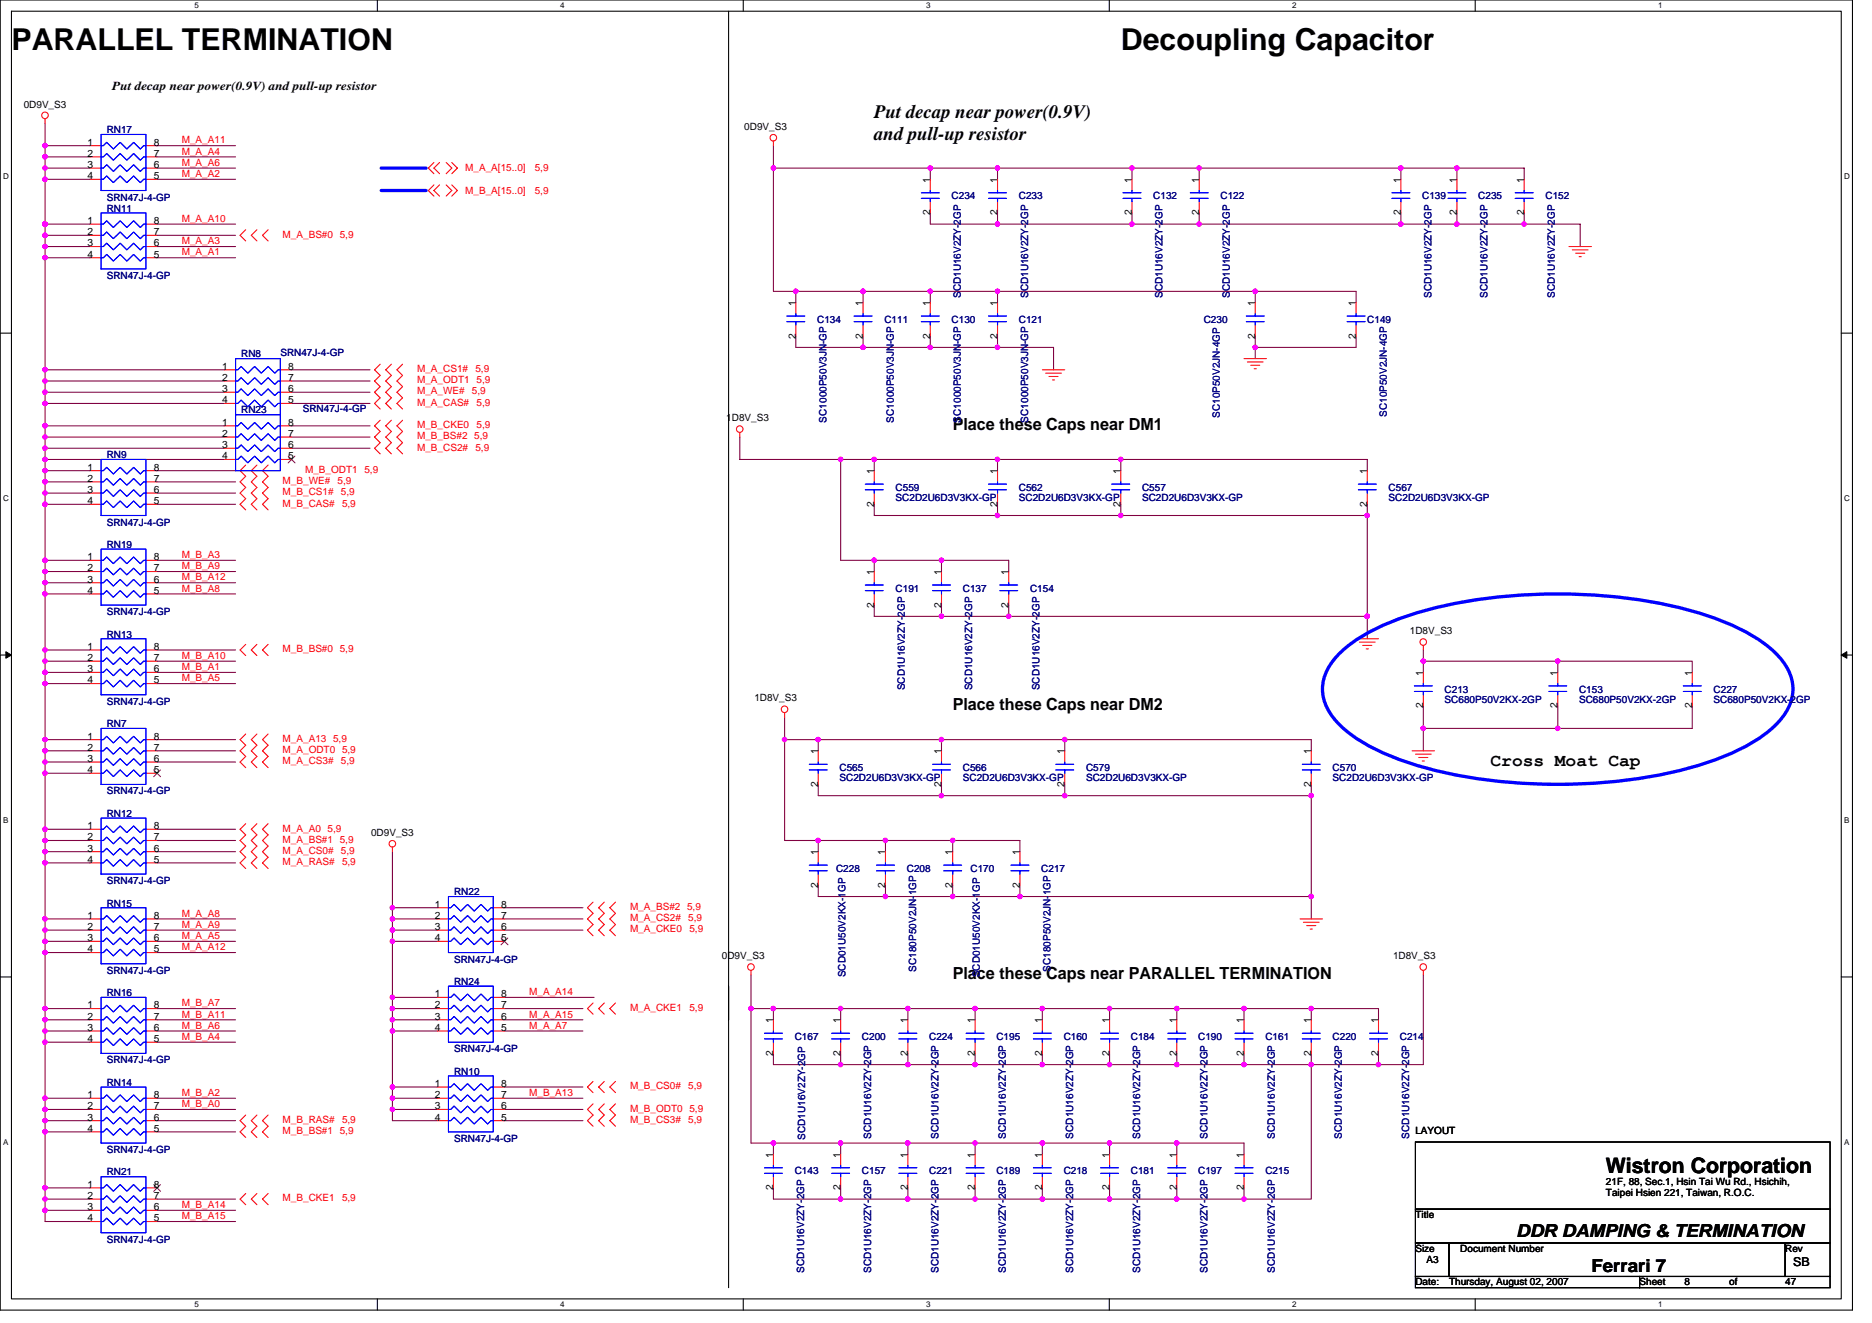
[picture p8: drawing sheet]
<svg xmlns="http://www.w3.org/2000/svg" width="297mm" height="210mm" viewBox="0 0 297 210" stroke-linecap="round" stroke-linejoin="round" font-family="sans-serif">
<defs><g id="words">
<g font-size="4.8">
<text x="1.8" y="8">PARALLEL TERMINATION</text>
<text x="177.8" y="8">Decoupling Capacitor</text>
</g>
<text font-size="3.4" x="254.8" y="186.1">Wistron Corporation</text>
<g font-size="3">
<text x="138.7" y="18.7">Put decap near power(0.9V)</text>
<text x="138.7" y="22.2">and pull-up resistor</text>
</g>
<g font-size="2.8">
<text x="236.5" y="121.5">Cross Moat Cap</text>
<text x="240.6" y="196.2">DDR DAMPING &amp; TERMINATION</text>
<text x="252.5" y="201.8">Ferrari 7</text>
</g>
<g font-size="2.6">
<text x="151.2" y="68.2">Place these Caps near DM1</text>
<text x="151.2" y="112.7">Place these Caps near DM2</text>
<text x="151.2" y="155.4">Place these Caps near PARALLEL TERMINATION</text>
</g>
<g font-size="1.9">
<text x="17.8" y="14.2">Put decap near power(0.9V) and pull-up resistor</text>
<text x="284.5" y="200.9">SB</text>
</g>
<g font-size="1.6">
<text x="3.8" y="17.1">0D9V_S3</text>
<text x="13.9" y="23.1">1</text>
<text x="24.4" y="23.1">8</text>
<text x="118.1" y="20.6">0D9V_S3</text>
<text x="13.9" y="24.9">2</text>
<text x="13.9" y="26.6">3</text>
<text x="13.9" y="28.4">4</text>
<text x="24.4" y="28.4">5</text>
<text x="24.4" y="26.6">6</text>
<text x="24.4" y="24.9">7</text>
<text x="147.6" y="29" transform="rotate(-90 147.6 29)">1</text>
<text x="158.3" y="29" transform="rotate(-90 158.3 29)">1</text>
<text x="179.6" y="29" transform="rotate(-90 179.6 29)">1</text>
<text x="190.3" y="29" transform="rotate(-90 190.3 29)">1</text>
<text x="222.3" y="29" transform="rotate(-90 222.3 29)">1</text>
<text x="231.2" y="29" transform="rotate(-90 231.2 29)">1</text>
<text x="241.8" y="29" transform="rotate(-90 241.8 29)">1</text>
<text x="13.9" y="35.5">1</text>
<text x="24.4" y="35.5">8</text>
<text x="147.6" y="34.2" transform="rotate(-90 147.6 34.2)">2</text>
<text x="158.3" y="34.2" transform="rotate(-90 158.3 34.2)">2</text>
<text x="179.6" y="34.2" transform="rotate(-90 179.6 34.2)">2</text>
<text x="190.3" y="34.2" transform="rotate(-90 190.3 34.2)">2</text>
<text x="222.3" y="34.2" transform="rotate(-90 222.3 34.2)">2</text>
<text x="231.2" y="34.2" transform="rotate(-90 231.2 34.2)">2</text>
<text x="241.8" y="34.2" transform="rotate(-90 241.8 34.2)">2</text>
<text x="13.9" y="37.3">2</text>
<text x="13.9" y="39.1">3</text>
<text x="13.9" y="40.9">4</text>
<text x="24.4" y="40.9">5</text>
<text x="24.4" y="39.1">6</text>
<text x="24.4" y="37.3">7</text>
<text x="126.3" y="53.7" transform="rotate(-90 126.3 53.7)">2</text>
<text x="126.3" y="48.5" transform="rotate(-90 126.3 48.5)">1</text>
<text x="136.9" y="53.7" transform="rotate(-90 136.9 53.7)">2</text>
<text x="136.9" y="48.5" transform="rotate(-90 136.9 48.5)">1</text>
<text x="147.6" y="53.7" transform="rotate(-90 147.6 53.7)">2</text>
<text x="147.6" y="48.5" transform="rotate(-90 147.6 48.5)">1</text>
<text x="158.3" y="53.7" transform="rotate(-90 158.3 53.7)">2</text>
<text x="158.3" y="48.5" transform="rotate(-90 158.3 48.5)">1</text>
<text x="199.2" y="53.7" transform="rotate(-90 199.2 53.7)">2</text>
<text x="199.2" y="48.5" transform="rotate(-90 199.2 48.5)">1</text>
<text x="215.2" y="53.7" transform="rotate(-90 215.2 53.7)">2</text>
<text x="215.2" y="48.5" transform="rotate(-90 215.2 48.5)">1</text>
<text x="35.2" y="58.7">1</text>
<text x="45.7" y="58.7">8</text>
<text x="35.2" y="60.4">2</text>
<text x="35.2" y="62.2">3</text>
<text x="35.2" y="64">4</text>
<text x="45.7" y="64">5</text>
<text x="45.7" y="62.2">6</text>
<text x="45.7" y="60.4">7</text>
<text x="35.2" y="67.5">1</text>
<text x="35.2" y="69.3">2</text>
<text x="35.2" y="71.1">3</text>
<text x="45.7" y="71.1">6</text>
<text x="45.7" y="69.3">7</text>
<text x="45.7" y="67.5">8</text>
<text x="115.2" y="66.8">1D8V_S3</text>
<text x="13.9" y="74.7">1</text>
<text x="13.9" y="76.4">2</text>
<text x="24.4" y="76.4">7</text>
<text x="24.4" y="74.7">8</text>
<text x="35.2" y="72.9">4</text>
<text x="45.7" y="72.9">5</text>
<text x="138.7" y="75.2" transform="rotate(-90 138.7 75.2)">1</text>
<text x="158.3" y="75.2" transform="rotate(-90 158.3 75.2)">1</text>
<text x="177.8" y="75.2" transform="rotate(-90 177.8 75.2)">1</text>
<text x="216.9" y="75.2" transform="rotate(-90 216.9 75.2)">1</text>
<text x="13.9" y="78.2">3</text>
<text x="13.9" y="80">4</text>
<text x="24.4" y="80">5</text>
<text x="24.4" y="78.2">6</text>
<text x="138.7" y="80.4" transform="rotate(-90 138.7 80.4)">2</text>
<text x="158.3" y="80.4" transform="rotate(-90 158.3 80.4)">2</text>
<text x="177.8" y="80.4" transform="rotate(-90 177.8 80.4)">2</text>
<text x="216.9" y="80.4" transform="rotate(-90 216.9 80.4)">2</text>
<text x="13.9" y="88.9">1</text>
<text x="24.4" y="88.9">8</text>
<text x="13.9" y="90.7">2</text>
<text x="13.9" y="92.4">3</text>
<text x="13.9" y="94.2">4</text>
<text x="24.4" y="94.2">5</text>
<text x="24.4" y="92.4">6</text>
<text x="24.4" y="90.7">7</text>
<text x="138.7" y="91.2" transform="rotate(-90 138.7 91.2)">1</text>
<text x="149.4" y="91.2" transform="rotate(-90 149.4 91.2)">1</text>
<text x="160" y="91.2" transform="rotate(-90 160 91.2)">1</text>
<text x="138.7" y="96.4" transform="rotate(-90 138.7 96.4)">2</text>
<text x="149.4" y="96.4" transform="rotate(-90 149.4 96.4)">2</text>
<text x="160" y="96.4" transform="rotate(-90 160 96.4)">2</text>
<text x="223.7" y="100.6">1D8V_S3</text>
<text x="13.9" y="103.1">1</text>
<text x="13.9" y="104.9">2</text>
<text x="13.9" y="106.7">3</text>
<text x="24.4" y="106.7">6</text>
<text x="24.4" y="104.9">7</text>
<text x="24.4" y="103.1">8</text>
<text x="225.8" y="107.2" transform="rotate(-90 225.8 107.2)">1</text>
<text x="247.2" y="107.2" transform="rotate(-90 247.2 107.2)">1</text>
<text x="268.5" y="107.2" transform="rotate(-90 268.5 107.2)">1</text>
<text x="13.9" y="108.4">4</text>
<text x="24.4" y="108.4">5</text>
<text x="119.7" y="111.3">1D8V_S3</text>
<text x="225.8" y="112.4" transform="rotate(-90 225.8 112.4)">2</text>
<text x="247.2" y="112.4" transform="rotate(-90 247.2 112.4)">2</text>
<text x="268.5" y="112.4" transform="rotate(-90 268.5 112.4)">2</text>
<text x="13.9" y="117.3">1</text>
<text x="13.9" y="119.1">2</text>
<text x="24.4" y="119.1">7</text>
<text x="24.4" y="117.3">8</text>
<text x="129.8" y="119.7" transform="rotate(-90 129.8 119.7)">1</text>
<text x="149.4" y="119.7" transform="rotate(-90 149.4 119.7)">1</text>
<text x="168.9" y="119.7" transform="rotate(-90 168.9 119.7)">1</text>
<text x="208" y="119.7" transform="rotate(-90 208 119.7)">1</text>
<text x="13.9" y="120.9">3</text>
<text x="13.9" y="122.7">4</text>
<text x="24.4" y="122.7">5</text>
<text x="24.4" y="120.9">6</text>
<text x="129.8" y="124.8" transform="rotate(-90 129.8 124.8)">2</text>
<text x="149.4" y="124.8" transform="rotate(-90 149.4 124.8)">2</text>
<text x="168.9" y="124.8" transform="rotate(-90 168.9 124.8)">2</text>
<text x="208" y="124.8" transform="rotate(-90 208 124.8)">2</text>
<text x="13.9" y="131.6">1</text>
<text x="24.4" y="131.6">8</text>
<text x="13.9" y="133.3">2</text>
<text x="13.9" y="135.1">3</text>
<text x="13.9" y="136.9">4</text>
<text x="24.4" y="136.9">5</text>
<text x="24.4" y="135.1">6</text>
<text x="24.4" y="133.3">7</text>
<text x="58.9" y="132.6">0D9V_S3</text>
<text x="129.8" y="135.7" transform="rotate(-90 129.8 135.7)">1</text>
<text x="140.5" y="135.7" transform="rotate(-90 140.5 135.7)">1</text>
<text x="151.1" y="135.7" transform="rotate(-90 151.1 135.7)">1</text>
<text x="161.8" y="135.7" transform="rotate(-90 161.8 135.7)">1</text>
<text x="69" y="144">1</text>
<text x="79.5" y="144">8</text>
<text x="129.8" y="140.8" transform="rotate(-90 129.8 140.8)">2</text>
<text x="140.5" y="140.8" transform="rotate(-90 140.5 140.8)">2</text>
<text x="151.1" y="140.8" transform="rotate(-90 151.1 140.8)">2</text>
<text x="161.8" y="140.8" transform="rotate(-90 161.8 140.8)">2</text>
<text x="13.9" y="145.8">1</text>
<text x="13.9" y="147.6">2</text>
<text x="13.9" y="149.3">3</text>
<text x="24.4" y="149.3">6</text>
<text x="24.4" y="147.6">7</text>
<text x="24.4" y="145.8">8</text>
<text x="69" y="145.8">2</text>
<text x="69" y="147.6">3</text>
<text x="69" y="149.3">4</text>
<text x="79.5" y="149.3">5</text>
<text x="79.5" y="147.6">6</text>
<text x="79.5" y="145.8">7</text>
<text x="13.9" y="151.1">4</text>
<text x="24.4" y="151.1">5</text>
<text x="114.6" y="152.2">0D9V_S3</text>
<text x="221" y="152.2">1D8V_S3</text>
<text x="13.9" y="160">1</text>
<text x="13.9" y="161.8">2</text>
<text x="24.4" y="161.8">7</text>
<text x="24.4" y="160">8</text>
<text x="69" y="158.2">1</text>
<text x="69" y="160">2</text>
<text x="69" y="161.8">3</text>
<text x="79.5" y="161.8">6</text>
<text x="79.5" y="160">7</text>
<text x="79.5" y="158.2">8</text>
<text x="13.9" y="163.6">3</text>
<text x="13.9" y="165.3">4</text>
<text x="24.4" y="165.3">5</text>
<text x="24.4" y="163.6">6</text>
<text x="69" y="163.6">4</text>
<text x="79.5" y="163.6">5</text>
<text x="122.7" y="167.5" transform="rotate(-90 122.7 167.5)">2</text>
<text x="122.7" y="162.3" transform="rotate(-90 122.7 162.3)">1</text>
<text x="133.4" y="167.5" transform="rotate(-90 133.4 167.5)">2</text>
<text x="133.4" y="162.3" transform="rotate(-90 133.4 162.3)">1</text>
<text x="144" y="167.5" transform="rotate(-90 144 167.5)">2</text>
<text x="144" y="162.3" transform="rotate(-90 144 162.3)">1</text>
<text x="154.7" y="167.5" transform="rotate(-90 154.7 167.5)">2</text>
<text x="154.7" y="162.3" transform="rotate(-90 154.7 162.3)">1</text>
<text x="165.4" y="167.5" transform="rotate(-90 165.4 167.5)">2</text>
<text x="165.4" y="162.3" transform="rotate(-90 165.4 162.3)">1</text>
<text x="176" y="167.5" transform="rotate(-90 176 167.5)">2</text>
<text x="176" y="162.3" transform="rotate(-90 176 162.3)">1</text>
<text x="186.7" y="167.5" transform="rotate(-90 186.7 167.5)">2</text>
<text x="186.7" y="162.3" transform="rotate(-90 186.7 162.3)">1</text>
<text x="197.4" y="167.5" transform="rotate(-90 197.4 167.5)">2</text>
<text x="197.4" y="162.3" transform="rotate(-90 197.4 162.3)">1</text>
<text x="208" y="167.5" transform="rotate(-90 208 167.5)">2</text>
<text x="208" y="162.3" transform="rotate(-90 208 162.3)">1</text>
<text x="218.7" y="167.5" transform="rotate(-90 218.7 167.5)">2</text>
<text x="218.7" y="162.3" transform="rotate(-90 218.7 162.3)">1</text>
<text x="69" y="172.4">1</text>
<text x="79.5" y="172.4">8</text>
<text x="13.9" y="174.2">1</text>
<text x="13.9" y="176">2</text>
<text x="13.9" y="177.8">3</text>
<text x="13.9" y="179.6">4</text>
<text x="24.4" y="179.6">5</text>
<text x="24.4" y="177.8">6</text>
<text x="24.4" y="176">7</text>
<text x="24.4" y="174.2">8</text>
<text x="69" y="174.2">2</text>
<text x="69" y="176">3</text>
<text x="69" y="177.8">4</text>
<text x="79.5" y="177.8">5</text>
<text x="79.5" y="176">6</text>
<text x="79.5" y="174.2">7</text>
<text x="224.6" y="179.9">LAYOUT</text>
<text x="122.7" y="183.7" transform="rotate(-90 122.7 183.7)">1</text>
<text x="133.4" y="183.7" transform="rotate(-90 133.4 183.7)">1</text>
<text x="144" y="183.7" transform="rotate(-90 144 183.7)">1</text>
<text x="154.7" y="183.7" transform="rotate(-90 154.7 183.7)">1</text>
<text x="165.4" y="183.7" transform="rotate(-90 165.4 183.7)">1</text>
<text x="176" y="183.7" transform="rotate(-90 176 183.7)">1</text>
<text x="186.7" y="183.7" transform="rotate(-90 186.7 183.7)">1</text>
<text x="197.4" y="183.7" transform="rotate(-90 197.4 183.7)">1</text>
<text x="13.9" y="188.4">1</text>
<text x="13.9" y="190.2">2</text>
<text x="24.4" y="190.2">7</text>
<text x="24.4" y="188.4">8</text>
<text x="122.7" y="188.8" transform="rotate(-90 122.7 188.8)">2</text>
<text x="133.4" y="188.8" transform="rotate(-90 133.4 188.8)">2</text>
<text x="144" y="188.8" transform="rotate(-90 144 188.8)">2</text>
<text x="154.7" y="188.8" transform="rotate(-90 154.7 188.8)">2</text>
<text x="165.4" y="188.8" transform="rotate(-90 165.4 188.8)">2</text>
<text x="176" y="188.8" transform="rotate(-90 176 188.8)">2</text>
<text x="186.7" y="188.8" transform="rotate(-90 186.7 188.8)">2</text>
<text x="197.4" y="188.8" transform="rotate(-90 197.4 188.8)">2</text>
<text x="254.8" y="187.9">21F, 88, Sec.1, Hsin Tai Wu Rd., Hsichih,</text>
<text x="254.8" y="189.7">Taipei Hsien 221, Taiwan, R.O.C.</text>
<text x="13.9" y="192">3</text>
<text x="13.9" y="193.8">4</text>
<text x="24.4" y="193.8">5</text>
<text x="24.4" y="192">6</text>
<text x="224.6" y="193.3">Title</text>
<text x="224.6" y="198.6">Size</text>
<text x="224.6" y="203.9">Date:</text>
<text x="226.4" y="200.4">A3</text>
<text x="229.9" y="203.9">Thursday, August 02, 2007</text>
<text x="231.7" y="198.6">Document Number</text>
<text x="260.2" y="203.9">Sheet</text>
<text x="267.3" y="203.9">8</text>
<text x="274.4" y="203.9">of</text>
<text x="283.3" y="198.6">Rev</text>
<text x="283.3" y="203.9">47</text>
</g>
<g font-size="1.6" fill="#000080">
<text x="16.9" y="21.1">RN17</text>
<text x="16.9" y="31.8">SRN47J-4-GP</text>
<text x="16.9" y="33.6">RN11</text>
<text x="151" y="31.6">C234</text>
<text x="161.7" y="31.6">C233</text>
<text x="183" y="31.6">C132</text>
<text x="193.7" y="31.6">C122</text>
<text x="225.7" y="31.6">C139</text>
<text x="234.6" y="31.6">C235</text>
<text x="245.2" y="31.6">C152</text>
<text x="16.9" y="44.3">SRN47J-4-GP</text>
<text x="152.5" y="47.3" transform="rotate(-90 152.5 47.3)">SCD1U16V2ZY-2GP</text>
<text x="163.1" y="47.3" transform="rotate(-90 163.1 47.3)">SCD1U16V2ZY-2GP</text>
<text x="184.5" y="47.3" transform="rotate(-90 184.5 47.3)">SCD1U16V2ZY-2GP</text>
<text x="195.2" y="47.3" transform="rotate(-90 195.2 47.3)">SCD1U16V2ZY-2GP</text>
<text x="227.2" y="47.3" transform="rotate(-90 227.2 47.3)">SCD1U16V2ZY-2GP</text>
<text x="236" y="47.3" transform="rotate(-90 236 47.3)">SCD1U16V2ZY-2GP</text>
<text x="246.7" y="47.3" transform="rotate(-90 246.7 47.3)">SCD1U16V2ZY-2GP</text>
<text x="129.7" y="51.2">C134</text>
<text x="140.3" y="51.2">C111</text>
<text x="151" y="51.2">C130</text>
<text x="161.7" y="51.2">C121</text>
<text x="191" y="51.2">C230</text>
<text x="217" y="51.2">C149</text>
<text x="38.3" y="56.7">RN8</text>
<text x="44.5" y="56.5">SRN47J-4-GP</text>
<text x="38.3" y="65.6">RN23</text>
<text x="48" y="65.4">SRN47J-4-GP</text>
<text x="131.1" y="67" transform="rotate(-90 131.1 67)">SC1000P50V3JN-GP</text>
<text x="141.8" y="67" transform="rotate(-90 141.8 67)">SC1000P50V3JN-GP</text>
<text x="152.5" y="67" transform="rotate(-90 152.5 67)">SC1000P50V3JN-GP</text>
<text x="163.1" y="67" transform="rotate(-90 163.1 67)">SC1000P50V3JN-GP</text>
<text x="193.5" y="66.3" transform="rotate(-90 193.5 66.3)">SC10P50V2JN-4GP</text>
<text x="220" y="66.1" transform="rotate(-90 220 66.1)">SC10P50V2JN-4GP</text>
<text x="16.9" y="72.7">RN9</text>
<text x="142.1" y="77.9">C559</text>
<text x="161.7" y="77.9">C562</text>
<text x="181.2" y="77.9">C557</text>
<text x="220.3" y="77.9">C567</text>
<text x="16.9" y="83.4">SRN47J-4-GP</text>
<text x="142.1" y="79.5">SC2D2U6D3V3KX-GP</text>
<text x="161.7" y="79.5">SC2D2U6D3V3KX-GP</text>
<text x="181.2" y="79.5">SC2D2U6D3V3KX-GP</text>
<text x="220.3" y="79.5">SC2D2U6D3V3KX-GP</text>
<text x="16.9" y="86.9">RN19</text>
<text x="142.1" y="93.9">C191</text>
<text x="152.8" y="93.9">C137</text>
<text x="163.4" y="93.9">C154</text>
<text x="16.9" y="97.6">SRN47J-4-GP</text>
<text x="16.9" y="101.2">RN13</text>
<text x="16.9" y="111.8">SRN47J-4-GP</text>
<text x="143.6" y="109.5" transform="rotate(-90 143.6 109.5)">SCD1U16V2ZY-2GP</text>
<text x="154.3" y="109.5" transform="rotate(-90 154.3 109.5)">SCD1U16V2ZY-2GP</text>
<text x="164.9" y="109.5" transform="rotate(-90 164.9 109.5)">SCD1U16V2ZY-2GP</text>
<text x="229.2" y="109.9">C213</text>
<text x="229.2" y="111.5">SC680P50V2KX-2GP</text>
<text x="250.6" y="109.9">C153</text>
<text x="250.6" y="111.5">SC680P50V2KX-2GP</text>
<text x="271.9" y="109.9">C227</text>
<text x="271.9" y="111.5">SC680P50V2KX-2GP</text>
<text x="16.9" y="115.4">RN7</text>
<text x="133.2" y="122.3">C565</text>
<text x="133.2" y="123.9">SC2D2U6D3V3KX-GP</text>
<text x="152.8" y="122.3">C566</text>
<text x="152.8" y="123.9">SC2D2U6D3V3KX-GP</text>
<text x="172.3" y="122.3">C579</text>
<text x="172.3" y="123.9">SC2D2U6D3V3KX-GP</text>
<text x="211.5" y="122.3">C570</text>
<text x="211.5" y="123.9">SC2D2U6D3V3KX-GP</text>
<text x="16.9" y="126">SRN47J-4-GP</text>
<text x="16.9" y="129.6">RN12</text>
<text x="16.9" y="140.3">SRN47J-4-GP</text>
<text x="16.9" y="143.8">RN15</text>
<text x="72" y="142">RN22</text>
<text x="132.7" y="138.3">C228</text>
<text x="143.9" y="138.3">C208</text>
<text x="154" y="138.3">C170</text>
<text x="165.2" y="138.3">C217</text>
<text x="16.9" y="154.5">SRN47J-4-GP</text>
<text x="72" y="152.7">SRN47J-4-GP</text>
<text x="134.2" y="155" transform="rotate(-90 134.2 155)">SCD01U50V2KX-1GP</text>
<text x="145.4" y="154.2" transform="rotate(-90 145.4 154.2)">SC180P50V2JN-1GP</text>
<text x="155.5" y="155" transform="rotate(-90 155.5 155)">SCD01U50V2KX-1GP</text>
<text x="166.7" y="154.2" transform="rotate(-90 166.7 154.2)">SC180P50V2JN-1GP</text>
<text x="16.9" y="158.1">RN16</text>
<text x="72" y="156.3">RN24</text>
<text x="72" y="166.9">SRN47J-4-GP</text>
<text x="126.1" y="165">C167</text>
<text x="136.8" y="165">C200</text>
<text x="147.4" y="165">C224</text>
<text x="158.1" y="165">C195</text>
<text x="168.8" y="165">C160</text>
<text x="179.4" y="165">C184</text>
<text x="190.1" y="165">C190</text>
<text x="200.8" y="165">C161</text>
<text x="211.5" y="165">C220</text>
<text x="222.1" y="165">C214</text>
<text x="16.9" y="172.3">RN14</text>
<text x="16.9" y="168.7">SRN47J-4-GP</text>
<text x="72" y="170.5">RN10</text>
<text x="16.9" y="182.9">SRN47J-4-GP</text>
<text x="72" y="181.2">SRN47J-4-GP</text>
<text x="127.8" y="180.8" transform="rotate(-90 127.8 180.8)">SCD1U16V2ZY-2GP</text>
<text x="138.3" y="180.6" transform="rotate(-90 138.3 180.6)">SCD1U16V2ZY-2GP</text>
<text x="148.9" y="180.6" transform="rotate(-90 148.9 180.6)">SCD1U16V2ZY-2GP</text>
<text x="159.6" y="180.6" transform="rotate(-90 159.6 180.6)">SCD1U16V2ZY-2GP</text>
<text x="170.3" y="180.6" transform="rotate(-90 170.3 180.6)">SCD1U16V2ZY-2GP</text>
<text x="180.9" y="180.6" transform="rotate(-90 180.9 180.6)">SCD1U16V2ZY-2GP</text>
<text x="191.6" y="180.6" transform="rotate(-90 191.6 180.6)">SCD1U16V2ZY-2GP</text>
<text x="202.3" y="180.6" transform="rotate(-90 202.3 180.6)">SCD1U16V2ZY-2GP</text>
<text x="212.9" y="180.6" transform="rotate(-90 212.9 180.6)">SCD1U16V2ZY-2GP</text>
<text x="223.6" y="180.6" transform="rotate(-90 223.6 180.6)">SCD1U16V2ZY-2GP</text>
<text x="16.9" y="186.5">RN21</text>
<text x="126.1" y="186.3">C143</text>
<text x="136.8" y="186.3">C157</text>
<text x="147.4" y="186.3">C221</text>
<text x="158.1" y="186.3">C189</text>
<text x="168.8" y="186.3">C218</text>
<text x="179.4" y="186.3">C181</text>
<text x="190.1" y="186.3">C197</text>
<text x="200.8" y="186.3">C215</text>
<text x="16.9" y="197.2">SRN47J-4-GP</text>
<text x="127.6" y="202" transform="rotate(-90 127.6 202)">SCD1U16V2ZY-2GP</text>
<text x="138.3" y="202" transform="rotate(-90 138.3 202)">SCD1U16V2ZY-2GP</text>
<text x="148.9" y="202" transform="rotate(-90 148.9 202)">SCD1U16V2ZY-2GP</text>
<text x="159.6" y="202" transform="rotate(-90 159.6 202)">SCD1U16V2ZY-2GP</text>
<text x="170.3" y="202" transform="rotate(-90 170.3 202)">SCD1U16V2ZY-2GP</text>
<text x="180.9" y="202" transform="rotate(-90 180.9 202)">SCD1U16V2ZY-2GP</text>
<text x="191.6" y="202" transform="rotate(-90 191.6 202)">SCD1U16V2ZY-2GP</text>
<text x="202.3" y="202" transform="rotate(-90 202.3 202)">SCD1U16V2ZY-2GP</text>
</g>
<g font-size="1.6" fill="#f00">
<text x="28.8" y="22.8">M_A_A11</text>
<text x="28.8" y="24.5">M_A_A4</text>
<text x="28.8" y="26.3">M_A_A6</text>
<text x="28.8" y="28.1">M_A_A2</text>
<text x="73.8" y="27.2">M_A_A[15..0]</text>
<text x="84.9" y="27.2">5,9</text>
<text x="28.8" y="35.2">M_A_A10</text>
<text x="73.8" y="30.8">M_B_A[15..0]</text>
<text x="84.9" y="30.8">5,9</text>
<text x="28.8" y="40.5">M_A_A1</text>
<text x="28.8" y="38.8">M_A_A3</text>
<text x="44.8" y="37.7">M_A_BS#0 5,9</text>
<text x="66.2" y="59">M_A_CS1#</text>
<text x="75.4" y="59">5,9</text>
<text x="66.2" y="60.8">M_A_ODT1 5,9</text>
<text x="66.2" y="62.6">M_A_WE#</text>
<text x="66.2" y="64.4">M_A_CAS#</text>
<text x="74.9" y="62.6">5,9</text>
<text x="75.6" y="64.4">5,9</text>
<text x="66.2" y="69.7">M_B_BS#2 5,9</text>
<text x="66.2" y="67.9">M_B_CKE0</text>
<text x="66.2" y="71.5">M_B_CS2#</text>
<text x="75.4" y="71.5">5,9</text>
<text x="75.6" y="67.9">5,9</text>
<text x="44.8" y="76.8">M_B_WE#</text>
<text x="48.4" y="75">M_B_ODT1 5,9</text>
<text x="53.5" y="76.8">5,9</text>
<text x="44.8" y="78.6">M_B_CS1#</text>
<text x="44.8" y="80.4">M_B_CAS#</text>
<text x="54.1" y="78.6">5,9</text>
<text x="54.3" y="80.4">5,9</text>
<text x="28.8" y="88.5">M_B_A3</text>
<text x="28.8" y="90.3">M_B_A9</text>
<text x="28.8" y="92.1">M_B_A12</text>
<text x="28.8" y="93.9">M_B_A8</text>
<text x="28.8" y="104.5">M_B_A10</text>
<text x="28.8" y="106.3">M_B_A1</text>
<text x="44.8" y="103.5">M_B_BS#0 5,9</text>
<text x="28.8" y="108.1">M_B_A5</text>
<text x="44.8" y="119.5">M_A_ODT0 5,9</text>
<text x="44.8" y="117.7">M_A_A13 5,9</text>
<text x="44.8" y="121.3">M_A_CS3#</text>
<text x="54.1" y="121.3">5,9</text>
<text x="44.8" y="131.9">M_A_A0 5,9</text>
<text x="44.8" y="135.5">M_A_CS0#</text>
<text x="44.8" y="133.7">M_A_BS#1 5,9</text>
<text x="44.8" y="137.3">M_A_RAS#</text>
<text x="54.1" y="135.5">5,9</text>
<text x="54.3" y="137.3">5,9</text>
<text x="28.8" y="149">M_A_A5</text>
<text x="28.8" y="147.2">M_A_A9</text>
<text x="28.8" y="145.4">M_A_A8</text>
<text x="100" y="144.4">M_A_BS#2 5,9</text>
<text x="100" y="147.9">M_A_CKE0</text>
<text x="100" y="146.2">M_A_CS2#</text>
<text x="109.2" y="146.2">5,9</text>
<text x="109.4" y="147.9">5,9</text>
<text x="28.8" y="150.8">M_A_A12</text>
<text x="28.8" y="159.7">M_B_A7</text>
<text x="28.8" y="161.4">M_B_A11</text>
<text x="84" y="161.4">M_A_A15</text>
<text x="84" y="157.9">M_A_A14</text>
<text x="100" y="160.4">M_A_CKE1</text>
<text x="109.4" y="160.4">5,9</text>
<text x="28.8" y="163.2">M_B_A6</text>
<text x="28.8" y="165">M_B_A4</text>
<text x="84" y="163.2">M_A_A7</text>
<text x="28.8" y="173.9">M_B_A2</text>
<text x="84" y="173.9">M_B_A13</text>
<text x="100" y="172.8">M_B_CS0#</text>
<text x="109.2" y="172.8">5,9</text>
<text x="28.8" y="175.7">M_B_A0</text>
<text x="44.8" y="178.2">M_B_RAS#</text>
<text x="44.8" y="179.9">M_B_BS#1 5,9</text>
<text x="54.3" y="178.2">5,9</text>
<text x="100" y="176.4">M_B_ODT0 5,9</text>
<text x="100" y="178.2">M_B_CS3#</text>
<text x="109.2" y="178.2">5,9</text>
<text x="28.8" y="191.7">M_B_A14</text>
<text x="44.8" y="190.6">M_B_CKE1</text>
<text x="54.3" y="190.6">5,9</text>
<text x="28.8" y="193.4">M_B_A15</text>
</g>
<g font-size="1.3">
<text x="30.8" y="1.3">5</text>
<text x="88.9" y="1.3">4</text>
<text x="147" y="1.3">3</text>
<text x="205" y="1.3">2</text>
<text x="263.1" y="1.3">1</text>
<text x=".5" y="28.4">D</text>
<text x="292.6" y="28.4">D</text>
<text x=".5" y="79.5">C</text>
<text x="292.6" y="79.5">C</text>
<text x=".5" y="130.6">B</text>
<text x="292.6" y="130.6">B</text>
<text x=".5" y="181.7">A</text>
<text x="292.6" y="181.7">A</text>
<text x="30.8" y="207.4">5</text>
<text x="88.9" y="207.4">4</text>
<text x="147" y="207.4">3</text>
<text x="205" y="207.4">2</text>
<text x="263.1" y="207.4">1</text>
</g>
</g></defs>
<path d="M0 0h293.9v207.9h-293.9zM1.8 1.8h290.4v204.3h-290.4z" fill="none" stroke="#000" stroke-width=".17"/>
<g fill="#fff">
<path d="M30.8 .2h.7v1.4h-.7z"/>
<path d="M30.8 206.3h.7v1.4h-.7z"/>
</g>
<path d="M59.9 0v1.8M59.9 206.1v1.8" fill="none" stroke="#000" stroke-width=".17"/>
<g fill="#fff">
<path d="M88.9 .2h.7v1.4h-.7z"/>
<path d="M88.9 206.3h.7v1.4h-.7z"/>
</g>
<path d="M117.9 0v1.8M117.9 206.1v1.8" fill="none" stroke="#000" stroke-width=".17"/>
<g fill="#fff">
<path d="M147 .2h.7v1.4h-.7z"/>
<path d="M147 206.3h.7v1.4h-.7z"/>
</g>
<path d="M176 0v1.8M176 206.1v1.8" fill="none" stroke="#000" stroke-width=".17"/>
<g fill="#fff">
<path d="M205 .2h.7v1.4h-.7z"/>
<path d="M205 206.3h.7v1.4h-.7z"/>
</g>
<path d="M234.1 0v1.8M234.1 206.1v1.8" fill="none" stroke="#000" stroke-width=".17"/>
<g fill="#fff">
<path d="M263.1 .2h.7v1.4h-.7z"/>
<path d="M263.1 206.3h.7v1.4h-.7z"/>
<path d="M.5 27.3h.9v1.4h-.9z"/>
<path d="M292.6 27.3h.9v1.4h-.9z"/>
<path d="M.5 78.4h.9v1.4h-.9z"/>
<path d="M292.6 78.4h.9v1.4h-.9z"/>
</g>
<path d="M0 52.9h1.8M292.2 52.9h1.7" fill="none" stroke="#000" stroke-width=".17"/>
<g fill="#fff">
<path d="M.5 129.5h.8v1.4h-.8z"/>
<path d="M292.6 129.5h.9v1.4h-.9z"/>
</g>
<path d="M0 103.9h1.8M292.2 103.9h1.7" fill="none" stroke="#000" stroke-width=".17"/>
<path d="M.9 103.4l.9 .5-.9 .5zM292.2 103.9l.8-.5v1z" fill="#000" stroke="#000" stroke-width=".16"/>
<g fill="#fff">
<path d="M.5 180.5h.8v1.4h-.8z"/>
<path d="M292.6 180.5h.9v1.4h-.9z"/>
</g>
<path d="M115.6 1.8v202.5M0 155h1.8M292.2 155h1.7M224.6 181.2h65.8v10.7h-65.8zM224.6 191.9h65.8v5.3h-65.8zM224.6 197.2h5.3v5.3h-5.3zM229.9 197.2h53.4v5.3h-53.4zM283.3 197.2h7.1v5.3h-7.1zM224.6 202.5h35.6v1.8h-35.6zM260.2 202.5h30.2v1.8h-30.2z" fill="none" stroke="#000" stroke-width=".17"/>
<g fill="none" stroke="#800040" stroke-width=".17">
<path d="M7.2 19.6v53.3M7.2 28.4h7.1M7.2 24.9h7.1M7.2 26.7h7.1M7.2 35.6h7.1M7.2 37.3h7.1M7.2 39.1h7.1M7.2 23.1h7.1M24.9 28.4h12.5M24.9 24.9h12.5M24.9 26.7h12.5M24.9 35.6h12.5"/>
<path d="M24.9 37.3h12.5M24.9 39.1h12.5M24.9 23.1h12.5M122.7 23.1v23.1h92.5v1.8M122.7 26.7h119.1v1.7M147.6 26.7v1.7M147.6 33.8v1.8h103.1v3.5M158.3 26.7v1.7M158.3 33.8v1.8M179.6 26.7v1.7M179.6 33.8v1.8M190.3 26.7v1.7"/>
<path d="M190.3 33.8v1.8M222.3 26.7v1.7M222.3 33.8v1.8M231.2 26.7v1.7M231.2 33.8v1.8M241.8 33.8v1.8M7.2 40.9h7.1M7.2 58.7h28.4M24.9 40.9h12.5M46.3 58.7h12.4M126.3 53.3v1.8h40.9v3.6M126.3 46.2v1.8"/>
<path d="M136.9 46.2v1.8M136.9 53.3v1.8M147.6 46.2v1.8M147.6 53.3v1.8M158.3 46.2v1.8M158.3 53.3v1.8M199.2 46.2v1.8M199.2 53.3v3.6M215.2 53.3v1.8h-16M7.2 72.9v1.8h7.1M7.2 74.7v1.8h7.1M7.2 78.2v1.8h7.1"/>
<path d="M7.2 72.9h28.4M7.2 76.5v1.7M7.2 78.2h7.1M7.2 60.5h28.4M7.2 67.6h28.4M7.2 69.3h28.4M7.2 64h28.4M7.2 62.2h28.4M7.2 71.1h28.4M24.9 78.2h12.5M24.9 76.5h12.5M24.9 74.7h12.5"/>
<path d="M46.3 60.5h12.4M46.3 67.6h12.4M46.3 69.3h12.4M46.3 64h12.4M46.3 62.2h12.4M46.3 71.1h12.4M117.4 69.3v3.6h60.4M133.4 72.9v16h26.7v1.8M138.7 72.9v1.8M158.3 72.9v1.8M177.8 74.7v-1.8h39.2v1.8M7.2 80v8.9h7.1"/>
<path d="M7.2 88.9v1.8h7.1M7.2 90.7v1.8h7.1M7.2 92.5v1.7h7.1M7.2 94.2v8.9M24.9 88.9h12.5M24.9 90.7h12.5M24.9 92.5h12.5M24.9 94.2h12.5M24.9 80h12.5M138.7 80v1.8h78.3M138.7 88.9v1.8M138.7 96v1.8h78.3"/>
<path d="M149.4 88.9v1.8M149.4 96v1.8M158.3 80v1.8M160.1 96v1.8M177.8 80v1.8M217 80v21.3M7.2 103.1v1.8h7.1M7.2 104.9v1.8h7.1M7.2 106.7v1.8h7.1M7.2 108.5v8.8h7.1M7.2 117.3v1.8h7.1M7.2 119.1v1.8h7.1"/>
<path d="M7.2 103.1h7.1M24.9 117.3h12.5M24.9 103.1h12.5M24.9 104.9h12.5M24.9 119.1h12.5M24.9 108.5h12.5M24.9 106.7h12.5M124.5 117.3h5.3M124.5 113.8v19.5h37.3v1.8M149.4 117.3h-19.6v1.8M149.4 117.3v1.8M149.4 117.3h58.7v1.8"/>
<path d="M168.9 117.3v1.8M225.8 103.1v3.6M225.8 112v7.1M225.8 104.9h21.4M247.2 104.9h21.3v1.8M247.2 104.9v1.8M247.2 112v3.6M268.5 112v3.6h-42.7M7.2 120.9v1.8h7.1M7.2 122.7v8.9h7.1M7.2 131.6v1.7h7.1M7.2 133.3v1.8h7.1"/>
<path d="M7.2 135.1v58.7h7.1M7.2 136.9h7.1M24.9 133.3h12.5M24.9 136.9h12.5M24.9 135.1h12.5M24.9 131.6h12.5M24.9 120.9h12.5M62.3 135.1v12.5M129.8 124.5v1.7h78.3M129.8 133.3v1.8M140.5 133.3v1.8M149.4 124.5v1.7"/>
<path d="M151.2 133.3v1.8M168.9 124.5v1.7M208.1 124.5v21.3M7.2 145.8h7.1M7.2 147.6h7.1M7.2 149.4h7.1M7.2 151.1h7.1M24.9 145.8h12.5M24.9 147.6h12.5M24.9 149.4h12.5M24.9 151.1h12.5M62.3 158.2v1.8h7.1"/>
<path d="M62.3 147.6v1.8h7.1M62.3 158.2h7.1M62.3 149.4v8.8M62.3 145.8h7.1M62.3 147.6h7.1M62.3 144h7.1M80 158.2h14.3M80 145.8h12.5M80 147.6h12.5M80 144h12.5M119.2 154.7v26.7h14.2M129.8 140.5v1.7h78.3"/>
<path d="M140.5 140.5v1.7M151.2 140.5v1.7M161.8 140.5v1.7M225.8 154.7v14.2h-7.1M7.2 160h7.1M7.2 176h7.1M7.2 177.8h7.1M7.2 161.8h7.1M7.2 163.6h7.1M7.2 165.4h7.1M7.2 179.6h7.1M7.2 174.2h7.1"/>
<path d="M24.9 160h12.5M24.9 176h12.5M24.9 177.8h12.5M24.9 161.8h12.5M24.9 163.6h12.5M24.9 165.4h12.5M24.9 179.6h12.5M24.9 174.2h12.5M62.3 161.8v1.8h7.1M62.3 172.5v1.7h7.1M62.3 160v1.8h7.1M62.3 163.6v8.9"/>
<path d="M62.3 174.2v3.6h7.1M62.3 176h7.1M62.3 172.5h7.1M80 160h12.5M80 176h12.5M80 177.8h12.5M80 161.8h12.5M80 163.6h12.5M80 172.5h12.5M80 174.2h12.5M119.2 160h3.5M122.7 167.1v1.8h10.7v-1.8"/>
<path d="M133.4 160h-10.7v1.8M144.1 167.1v1.8h-10.7M144.1 160h-10.7v1.8M154.7 160h-10.6v1.8M154.7 167.1v1.8h-10.6M165.4 160h-10.7v1.8M165.4 167.1v1.8h-10.7M176.1 160h-10.7v1.8M176.1 167.1v1.8h-10.7M186.7 167.1v1.8h-10.6M186.7 160h-10.6v1.8M186.7 168.9h10.7"/>
<path d="M197.4 160h-10.7v1.8M197.4 167.1v1.8M208.1 160h-10.7v1.8M208.1 161.8v-1.8h10.6v1.8M208.1 167.1v1.8h-10.7M218.7 167.1v1.8h-10.6v21.3h-10.7M7.2 190.2h7.1M7.2 188.5h7.1M7.2 192h7.1M24.9 190.2h12.5M24.9 193.8h12.5M24.9 192h12.5"/>
<path d="M122.7 188.5v1.7h10.7v-1.7M122.7 181.4v1.7M144.1 188.5v1.7h-10.7M144.1 181.4h-10.7v1.7M154.7 181.4h-10.6v1.7M154.7 188.5v1.7h-10.6M165.4 188.5v1.7h-10.7M165.4 181.4h-10.7v1.7M176.1 188.5v1.7h-10.7M176.1 181.4h-10.7v1.7M186.7 183.1v-1.7h10.7v1.7M186.7 188.5v1.7h-10.6"/>
<path d="M186.7 181.4h-10.6v1.7M197.4 188.5v1.7h-10.7"/>
</g>
<g fill="#f0f" stroke="#f0f" stroke-width=".17">
<circle cx="247.2" cy="115.6" r=".35"/>
<circle cx="62.3" cy="161.8" r=".35"/>
<circle cx="165.4" cy="190.2" r=".35"/>
<circle cx="133.4" cy="72.9" r=".35"/>
<circle cx="149.4" cy="88.9" r=".35"/>
<circle cx="138.7" cy="88.9" r=".35"/>
<circle cx="158.3" cy="81.8" r=".35"/>
<circle cx="216.9" cy="97.8" r=".35"/>
<circle cx="160" cy="97.8" r=".35"/>
<circle cx="119.2" cy="160" r=".35"/>
<circle cx="122.7" cy="160" r=".35"/>
<circle cx="197.4" cy="160" r=".35"/>
<circle cx="7.1" cy="24.9" r=".35"/>
<circle cx="154.7" cy="181.3" r=".35"/>
<circle cx="199.2" cy="55.1" r=".35"/>
<circle cx="154.7" cy="160" r=".35"/>
<circle cx="176" cy="168.9" r=".35"/>
<circle cx="138.7" cy="72.9" r=".35"/>
<circle cx="7.1" cy="145.8" r=".35"/>
<circle cx="7.1" cy="40.9" r=".35"/>
<circle cx="7.1" cy="147.6" r=".35"/>
<circle cx="7.1" cy="149.3" r=".35"/>
<circle cx="176" cy="190.2" r=".35"/>
<circle cx="7.1" cy="151.1" r=".35"/>
<circle cx="133.4" cy="168.9" r=".35"/>
<circle cx="62.3" cy="176" r=".35"/>
<circle cx="62.3" cy="174.2" r=".35"/>
<circle cx="7.1" cy="160" r=".35"/>
<circle cx="7.1" cy="161.8" r=".35"/>
<circle cx="7.1" cy="163.6" r=".35"/>
<circle cx="7.1" cy="165.3" r=".35"/>
<circle cx="62.3" cy="172.5" r=".35"/>
<circle cx="62.3" cy="163.6" r=".35"/>
<circle cx="208.1" cy="160" r=".35"/>
<circle cx="133.4" cy="190.2" r=".35"/>
<circle cx="7.1" cy="28.4" r=".35"/>
<circle cx="144" cy="181.3" r=".35"/>
<circle cx="7.1" cy="174.2" r=".35"/>
<circle cx="7.1" cy="177.8" r=".35"/>
<circle cx="7.1" cy="176" r=".35"/>
<circle cx="165.4" cy="160" r=".35"/>
<circle cx="7.1" cy="190.2" r=".35"/>
<circle cx="186.7" cy="168.9" r=".35"/>
<circle cx="7.1" cy="188.5" r=".35"/>
<circle cx="7.1" cy="179.6" r=".35"/>
<circle cx="7.1" cy="192" r=".35"/>
<circle cx="186.7" cy="181.3" r=".35"/>
<circle cx="197.4" cy="190.2" r=".35"/>
<circle cx="186.7" cy="190.2" r=".35"/>
<circle cx="144" cy="168.9" r=".35"/>
<circle cx="177.8" cy="72.9" r=".35"/>
<circle cx="158.3" cy="72.9" r=".35"/>
<circle cx="222.3" cy="35.5" r=".35"/>
<circle cx="147.6" cy="55.1" r=".35"/>
<circle cx="158.3" cy="55.1" r=".35"/>
<circle cx="158.3" cy="35.5" r=".35"/>
<circle cx="177.8" cy="81.8" r=".35"/>
<circle cx="216.9" cy="81.8" r=".35"/>
<circle cx="147.6" cy="26.7" r=".35"/>
<circle cx="147.6" cy="46.2" r=".35"/>
<circle cx="136.9" cy="46.2" r=".35"/>
<circle cx="158.3" cy="46.2" r=".35"/>
<circle cx="158.3" cy="26.7" r=".35"/>
<circle cx="122.7" cy="26.7" r=".35"/>
<circle cx="190.3" cy="35.5" r=".35"/>
<circle cx="179.6" cy="35.5" r=".35"/>
<circle cx="179.6" cy="26.7" r=".35"/>
<circle cx="190.3" cy="26.7" r=".35"/>
<circle cx="7.1" cy="35.5" r=".35"/>
<circle cx="144" cy="190.2" r=".35"/>
<circle cx="122.7" cy="181.3" r=".35"/>
<circle cx="133.4" cy="181.3" r=".35"/>
<circle cx="176" cy="160" r=".35"/>
<circle cx="197.4" cy="168.9" r=".35"/>
<circle cx="7.1" cy="37.3" r=".35"/>
<circle cx="62.3" cy="144" r=".35"/>
<circle cx="154.7" cy="168.9" r=".35"/>
<circle cx="133.4" cy="160" r=".35"/>
<circle cx="7.1" cy="74.7" r=".35"/>
<circle cx="7.1" cy="76.4" r=".35"/>
<circle cx="7.1" cy="78.2" r=".35"/>
<circle cx="7.1" cy="88.9" r=".35"/>
<circle cx="7.1" cy="80" r=".35"/>
<circle cx="7.1" cy="90.7" r=".35"/>
<circle cx="7.1" cy="92.4" r=".35"/>
<circle cx="7.1" cy="94.2" r=".35"/>
<circle cx="154.7" cy="190.2" r=".35"/>
<circle cx="129.8" cy="117.3" r=".35"/>
<circle cx="168.9" cy="117.3" r=".35"/>
<circle cx="149.4" cy="117.3" r=".35"/>
<circle cx="208.1" cy="142.2" r=".35"/>
<circle cx="129.8" cy="133.3" r=".35"/>
<circle cx="124.5" cy="117.3" r=".35"/>
<circle cx="140.5" cy="133.3" r=".35"/>
<circle cx="151.2" cy="133.3" r=".35"/>
<circle cx="149.4" cy="126.2" r=".35"/>
<circle cx="208.1" cy="126.2" r=".35"/>
<circle cx="151.2" cy="142.2" r=".35"/>
<circle cx="140.5" cy="142.2" r=".35"/>
<circle cx="168.9" cy="126.2" r=".35"/>
<circle cx="161.8" cy="142.2" r=".35"/>
<circle cx="7.1" cy="103.1" r=".35"/>
<circle cx="7.1" cy="104.9" r=".35"/>
<circle cx="7.1" cy="108.4" r=".35"/>
<circle cx="7.1" cy="106.7" r=".35"/>
<circle cx="7.1" cy="117.3" r=".35"/>
<circle cx="7.1" cy="119.1" r=".35"/>
<circle cx="7.1" cy="120.9" r=".35"/>
<circle cx="7.1" cy="131.6" r=".35"/>
<circle cx="7.1" cy="122.7" r=".35"/>
<circle cx="7.1" cy="133.3" r=".35"/>
<circle cx="7.1" cy="136.9" r=".35"/>
<circle cx="7.1" cy="135.1" r=".35"/>
<circle cx="186.7" cy="160" r=".35"/>
<circle cx="218.7" cy="168.9" r=".35"/>
<circle cx="208.1" cy="168.9" r=".35"/>
<circle cx="7.1" cy="58.7" r=".35"/>
<circle cx="222.3" cy="26.7" r=".35"/>
<circle cx="165.4" cy="181.3" r=".35"/>
<circle cx="62.3" cy="145.8" r=".35"/>
<circle cx="7.1" cy="60.4" r=".35"/>
<circle cx="7.1" cy="67.6" r=".35"/>
<circle cx="7.1" cy="69.3" r=".35"/>
<circle cx="165.4" cy="168.9" r=".35"/>
<circle cx="144" cy="160" r=".35"/>
<circle cx="225.8" cy="104.9" r=".35"/>
<circle cx="225.8" cy="115.6" r=".35"/>
<circle cx="247.2" cy="104.9" r=".35"/>
<circle cx="62.3" cy="158.2" r=".35"/>
<circle cx="176" cy="181.3" r=".35"/>
<circle cx="7.1" cy="39.1" r=".35"/>
<circle cx="7.1" cy="26.7" r=".35"/>
<circle cx="62.3" cy="147.6" r=".35"/>
<circle cx="62.3" cy="149.3" r=".35"/>
<circle cx="62.3" cy="160" r=".35"/>
<circle cx="231.2" cy="26.7" r=".35"/>
<circle cx="241.8" cy="35.5" r=".35"/>
<circle cx="231.2" cy="35.5" r=".35"/>
<circle cx="136.9" cy="55.1" r=".35"/>
<circle cx="126.3" cy="46.2" r=".35"/>
<circle cx="199.2" cy="46.2" r=".35"/>
<circle cx="149.4" cy="97.8" r=".35"/>
<circle cx="7.1" cy="23.1" r=".35"/>
<circle cx="7.1" cy="64" r=".35"/>
<circle cx="7.1" cy="62.2" r=".35"/>
<circle cx="7.1" cy="71.1" r=".35"/>
<circle cx="7.1" cy="72.9" r=".35"/>
</g>
<path d="M60.5 26.7h7.1M60.5 30.2h7.1M212.5 103.7a25.9 25.9 0 0 1 9.3-5.4 75.8 75.8 0 0 1 28.3-4 68.8 68.8 0 0 1 24.4 4.7 21.1 21.1 0 0 1 8.3 5.8 6.9 6.9 0 0 1 0 9.1 21.1 21.1 0 0 1-8.3 5.7 68.7 68.7 0 0 1-24.4 4.8 77.3 77.3 0 0 1-28.3-4 26 26 0 0 1-9.3-5.5 7.4 7.4 0 0 1-2.2-7.9l.5-1.1 .8-1.1z" fill="none" stroke="#00f" stroke-width=".53"/>
<g fill="none" stroke="#f00" stroke-width=".17">
<path d="M7.2 18.8v.8M14.3 39.1h1.7M14.3 23.1h1.7M14.3 24.9h1.7M14.3 26.7h1.7M14.3 28.4h1.7M14.3 35.6h1.7M14.3 37.3h1.7M23.2 39.1h1.7M23.2 23.1h1.7M23.2 24.9h1.7M23.2 26.7h1.7"/>
<path d="M23.2 28.4h1.7M23.2 35.6h1.7M23.2 37.3h1.7M39 36.4l-.9 .9 .9 .9M40.8 36.4l-.9 .9 .9 .9M42.5 36.4l-.8 .9 .8 .9M68.9 25.8l-.9 .9 .9 .9M68.9 29.3l-.9 .9 .9 .9M69.7 25.8l-.8 .9 .8 .9M69.7 29.3l-.8 .9 .8 .9M70.8 25.8l.9 .9-.9 .9M70.8 29.3l.9 .9-.9 .9"/>
<path d="M71.7 25.8l.9 .9-.9 .9M71.7 29.3l.9 .9-.9 .9M122.7 22.4v.7M147.6 28.4v1.8M147.6 32v1.8M158.3 28.4v1.8M158.3 32v1.8M179.6 28.4v1.8M179.6 32v1.8M190.3 28.4v1.8M190.3 32v1.8M222.3 28.4v1.8"/>
<path d="M222.3 32v1.8M231.2 28.4v1.8M231.2 32v1.8M241.8 28.4v1.8M241.8 32v1.8M249 39.1h3.5M249.5 39.6h2.5M14.3 40.9h1.7M23.2 40.9h1.7M35.6 58.7h1.8M44.5 58.7h1.8M60.3 57.8l-.9 .9 .9 .9-.9 .9 .9 .8-.9 .9 .9 .9-.9 .9 .9 .9"/>
<path d="M62.1 57.8l-.9 .9 .9 .9-.9 .9 .9 .8-.9 .9 .9 .9-.9 .9 .9 .9M63.9 57.8l-.9 .9 .9 .9-.9 .9 .9 .8-.9 .9 .9 .9-.9 .9 .9 .9M126.3 48v1.8M126.3 51.6v1.7M136.9 48v1.8M136.9 51.6v1.7M147.6 48v1.8M147.6 51.6v1.7M158.3 48v1.8M158.3 51.6v1.7M165.4 58.7h3.5M165.9 59.2h2.5"/>
<path d="M166.5 59.7h1.4M197.4 56.9h3.6M197.9 57.4h2.5M198.5 58h1.4M199 58.5h.3M199.2 48v1.8M199.2 51.6v1.7M215.2 48v1.8M215.2 51.6v1.7M250 40.2h1.5M250.6 40.7h.3M14.3 74.7h1.7"/>
<path d="M14.3 76.5h1.7M14.3 78.2h1.7M23.2 74.7h1.7M23.2 76.5h1.7M23.2 78.2h1.7M35.6 60.5h1.8M35.6 62.2h1.8M35.6 64h1.8M35.6 67.6h1.8M35.6 69.3h1.8M35.6 71.1h1.8M35.6 72.9h1.8"/>
<path d="M39 73.8l-.9 .9 .9 .9-.9 .9 .9 .8-.9 .9 .9 .9-.9 .9 .9 .9M40.8 73.8l-.9 .9 .9 .9-.9 .9 .9 .8-.9 .9 .9 .9-.9 .9 .9 .9M42.5 73.8l-.8 .9 .8 .9-.8 .9 .8 .8-.8 .9 .8 .9-.8 .9 .8 .9M44.5 60.5h1.8M44.5 62.2h1.8M44.5 64h1.8M44.5 67.6h1.8M44.5 69.3h1.8M44.5 71.1h1.8M44.5 72.9h1.8M60.3 66.7l-.9 .9 .9 .9-.9 .8 .9 .9-.9 .9 .9 .9M62.1 66.7l-.9 .9 .9 .9-.9 .8 .9 .9-.9 .9 .9 .9"/>
<path d="M63.9 66.7l-.9 .9 .9 .9-.9 .8 .9 .9-.9 .9 .9 .9M117.4 68.6v.7M138.7 74.7v1.8M138.7 78.2v1.8M158.3 74.7v1.8M158.3 78.2v1.8M167 60.3h.3M177.8 74.7v1.8M177.8 78.2v1.8M217 74.7v1.8M217 78.2v1.8M14.3 88.9h1.7"/>
<path d="M14.3 90.7h1.7M14.3 92.5h1.7M14.3 94.2h1.7M14.3 80h1.7M23.2 88.9h1.7M23.2 90.7h1.7M23.2 92.5h1.7M23.2 94.2h1.7M23.2 80h1.7M138.7 90.7v1.8M138.7 94.2v1.8M149.4 90.7v1.8"/>
<path d="M149.4 94.2v1.8M160.1 90.7v1.8M160.1 94.2v1.8M14.3 119.1h1.7M14.3 117.3h1.7M14.3 103.1h1.7M14.3 104.9h1.7M14.3 106.7h1.7M14.3 108.5h1.7M23.2 119.1h1.7M23.2 117.3h1.7M23.2 103.1h1.7"/>
<path d="M23.2 104.9h1.7M23.2 106.7h1.7M23.2 108.5h1.7M39 116.5l-.9 .8 .9 .9-.9 .9 .9 .9-.9 .9 .9 .9M39 102.2l-.9 .9 .9 .9M40.8 116.5l-.9 .8 .9 .9-.9 .9 .9 .9-.9 .9 .9 .9M40.8 102.2l-.9 .9 .9 .9M42.5 116.5l-.8 .8 .8 .9-.8 .9 .8 .9-.8 .9 .8 .9M42.5 102.2l-.8 .9 .8 .9M124.5 113.1v.7M129.8 119.1v1.8M149.4 119.1v1.8"/>
<path d="M168.9 119.1v1.8M208.1 119.1v1.8M215.2 101.3h3.5M215.7 101.9h2.5M216.2 102.4h1.5M216.8 103h.3M224.1 119.1h3.5M224.6 119.7h2.5M225.8 102.4v.7M225.8 106.7v1.8M225.8 110.2v1.8M247.2 106.7v1.8"/>
<path d="M247.2 110.2v1.8M268.5 106.7v1.8M268.5 110.2v1.8M14.3 120.9h1.7M14.3 122.7h1.7M14.3 131.6h1.7M14.3 133.3h1.7M14.3 135.1h1.7M14.3 136.9h1.7M23.2 120.9h1.7M23.2 122.7h1.7M23.2 131.6h1.7"/>
<path d="M23.2 133.3h1.7M23.2 135.1h1.7M23.2 136.9h1.7M39 130.7l-.9 .9 .9 .9-.9 .8 .9 .9-.9 .9 .9 .9-.9 .9 .9 .9M40.8 130.7l-.9 .9 .9 .9-.9 .8 .9 .9-.9 .9 .9 .9-.9 .9 .9 .9M42.5 130.7l-.8 .9 .8 .9-.8 .8 .8 .9-.8 .9 .8 .9-.8 .9 .8 .9M62.3 134.4v.7M129.8 122.7v1.8M129.8 135.1v1.8M129.8 138.7v1.8M140.5 135.1v1.8M140.5 138.7v1.8"/>
<path d="M149.4 122.7v1.8M151.2 135.1v1.8M151.2 138.7v1.8M161.8 135.1v1.8M161.8 138.7v1.8M168.9 122.7v1.8M208.1 122.7v1.8M225.1 120.2h1.5M225.7 120.7h.3M14.3 145.8h1.7M14.3 147.6h1.7M14.3 149.4h1.7"/>
<path d="M14.3 151.1h1.7M23.2 145.8h1.7M23.2 147.6h1.7M23.2 149.4h1.7M23.2 151.1h1.7M69.4 145.8h1.8M69.4 158.2h1.8M69.4 144h1.8M69.4 147.6h1.8M69.4 149.4h1.8M78.3 145.8h1.7M78.3 158.2h1.7"/>
<path d="M78.3 144h1.7M78.3 147.6h1.7M78.3 149.4h1.7M94.1 159.1l-.9 .9 .9 .9M94.1 143.1l-.9 .9 .9 .9-.9 .9 .9 .9-.9 .9 .9 .9M95.9 159.1l-.9 .9 .9 .9M95.9 143.1l-.9 .9 .9 .9-.9 .9 .9 .9-.9 .9 .9 .9M97.7 159.1l-.9 .9 .9 .9M97.7 143.1l-.9 .9 .9 .9-.9 .9 .9 .9-.9 .9 .9 .9M119.2 154v.7M206.3 145.8h3.5M206.8 146.3h2.5"/>
<path d="M207.3 146.9h1.5M207.9 147.4h.3M225.8 154v.7M14.3 160h1.7M14.3 161.8h1.7M14.3 163.6h1.7M14.3 174.2h1.7M14.3 176h1.7M14.3 177.8h1.7M14.3 179.6h1.7M14.3 165.4h1.7M23.2 160h1.7"/>
<path d="M23.2 161.8h1.7M23.2 163.6h1.7M23.2 174.2h1.7M23.2 176h1.7M23.2 177.8h1.7M23.2 179.6h1.7M23.2 165.4h1.7M39 176.9l-.9 .9 .9 .9-.9 .9 .9 .9M40.8 176.9l-.9 .9 .9 .9-.9 .9 .9 .9M42.5 176.9l-.8 .9 .8 .9-.8 .9 .8 .9M69.4 160h1.8M69.4 161.8h1.8"/>
<path d="M69.4 163.6h1.8M69.4 174.2h1.8M69.4 176h1.8M69.4 177.8h1.8M69.4 172.5h1.8M78.3 160h1.7M78.3 161.8h1.7M78.3 163.6h1.7M78.3 174.2h1.7M78.3 176h1.7M78.3 177.8h1.7M78.3 172.5h1.7"/>
<path d="M94.1 175.1l-.9 .9 .9 .9-.9 .9 .9 .9M94.1 171.6l-.9 .9 .9 .9M95.9 171.6l-.9 .9 .9 .9M95.9 175.1l-.9 .9 .9 .9-.9 .9 .9 .9M97.7 171.6l-.9 .9 .9 .9M97.7 175.1l-.9 .9 .9 .9-.9 .9 .9 .9M122.7 161.8v1.8M122.7 165.4v1.7M133.4 161.8v1.8M133.4 165.4v1.7M144.1 161.8v1.8M144.1 165.4v1.7"/>
<path d="M154.7 161.8v1.8M154.7 165.4v1.7M165.4 161.8v1.8M165.4 165.4v1.7M176.1 161.8v1.8M176.1 165.4v1.7M186.7 161.8v1.8M186.7 165.4v1.7M197.4 161.8v1.8M197.4 165.4v1.7M208.1 161.8v1.8M208.1 165.4v1.7"/>
<path d="M218.7 161.8v1.8M218.7 165.4v1.7M14.3 188.5h1.7M14.3 190.2h1.7M14.3 192h1.7M14.3 193.8h1.7M23.2 188.5h1.7M23.2 190.2h1.7M23.2 192h1.7M23.2 193.8h1.7M39 189.4l-.9 .8 .9 .9M40.8 189.4l-.9 .8 .9 .9"/>
<path d="M42.5 189.4l-.8 .8 .8 .9M122.7 183.1v1.8M122.7 186.7v1.8M133.4 183.1v1.8M133.4 186.7v1.8M144.1 183.1v1.8M144.1 186.7v1.8M154.7 183.1v1.8M154.7 186.7v1.8M165.4 183.1v1.8M165.4 186.7v1.8M176.1 183.1v1.8"/>
<path d="M176.1 186.7v1.8M186.7 183.1v1.8M186.7 186.7v1.8M197.4 183.1v1.8M197.4 186.7v1.8"/>
<circle cx="7.1" cy="18.3" r=".52"/>
<circle cx="122.7" cy="21.9" r=".52"/>
<circle cx="117.4" cy="68.1" r=".52"/>
<circle cx="124.5" cy="112.5" r=".52"/>
<circle cx="225.8" cy="101.9" r=".52"/>
<circle cx="62.3" cy="133.9" r=".52"/>
<circle cx="119.2" cy="153.4" r=".52"/>
<circle cx="225.8" cy="153.4" r=".52"/>
</g>
<g fill="none" stroke="#00f" stroke-width=".17">
<path d="M16 23.1h.4l.5-.5 1.1 1 1.1-1 1 1 1.1-1 1.1 1 .5-.5h.4M16 24.9h.4l.5-.5 1.1 1 1.1-1 1 1 1.1-1 1.1 1 .5-.5h.4M16 26.7h.4l.5-.6 1.1 1.1 1.1-1.1 1 1.1 1.1-1.1 1.1 1.1 .5-.5h.4M16 28.4h.4l.5-.5 1.1 1.1 1.1-1.1 1 1.1 1.1-1.1 1.1 1.1 .5-.6h.4M16 21.3h7.2v8.9h-7.2zM16 35.6h.4l.5-.6 1.1 1.1 1.1-1.1 1 1.1 1.1-1.1 1.1 1.1 .5-.5h.4M16 37.3h.4l.5-.5 1.1 1.1 1.1-1.1 1 1.1 1.1-1.1 1.1 1.1 .5-.6h.4M16 39.1h.4l.5-.5 1.1 1 1.1-1 1 1 1.1-1 1.1 1 .5-.5h.4M16 33.8h7.2v8.9h-7.2zM146.2 30.6h2.8M146.2 31.5h2.8M147.6 30.2v.4"/>
<path d="M147.6 31.5v.5M156.9 30.6h2.8M156.9 31.5h2.8M158.3 30.2v.4M158.3 31.5v.5M178.2 30.6h2.8M178.2 31.5h2.8M179.6 30.2v.4M179.6 31.5v.5M188.9 30.6h2.8M188.9 31.5h2.8M190.3 30.2v.4"/>
<path d="M190.3 31.5v.5M220.9 30.6h2.8M220.9 31.5h2.8M222.3 30.2v.4M222.3 31.5v.5M229.8 30.6h2.8M229.8 31.5h2.8M231.2 30.2v.4M231.2 31.5v.5M240.4 30.6h2.9M240.4 31.5h2.9M241.8 30.2v.4"/>
<path d="M241.8 31.5v.5M16 40.9h.4l.5-.5 1.1 1 1.1-1 1 1 1.1-1 1.1 1 .5-.5h.4M37.4 58.7h.3l.6-.6 1 1.1 1.1-1.1 1.1 1.1 1-1.1 1.1 1.1 .5-.5h.4M37.4 56.9h7.1v8.9h-7.1zM124.9 50.1h2.8M124.9 51h2.8M126.3 49.8v.3M126.3 51v.6M135.5 50.1h2.9M135.5 51h2.9M136.9 49.8v.3M136.9 51v.6"/>
<path d="M146.2 50.1h2.8M146.2 51h2.8M147.6 49.8v.3M147.6 51v.6M156.9 50.1h2.8M156.9 51h2.8M158.3 49.8v.3M158.3 51v.6M197.8 50.1h2.8M197.8 51h2.8M199.2 49.8v.3M199.2 51v.6"/>
<path d="M213.8 50.1h2.8M213.8 51h2.8M215.2 49.8v.3M215.2 51v.6M16 74.7h.4l.5-.6 1.1 1.1 1.1-1.1 1 1.1 1.1-1.1 1.1 1.1 .5-.5h.4M16 76.5h.4l.5-.6 1.1 1.1 1.1-1.1 1 1.1 1.1-1.1 1.1 1.1 .5-.5h.4M16 78.2h.4l.5-.5 1.1 1.1 1.1-1.1 1 1.1 1.1-1.1 1.1 1.1 .5-.6h.4M16 72.9h7.2v8.9h-7.2zM37.4 60.5h.3l.6-.6 1 1.1 1.1-1.1 1.1 1.1 1-1.1 1.1 1.1 .5-.5h.4M37.4 62.2h.3l.6-.5 1 1.1 1.1-1.1 1.1 1.1 1-1.1 1.1 1.1 .5-.6h.4M37.4 64h.3l.6-.5 1 1 1.1-1 1.1 1 1-1 1.1 1 .5-.5h.4M37.4 67.6h.3l.6-.6 1 1.1 1.1-1.1 1.1 1.1 1-1.1 1.1 1.1 .5-.5h.4"/>
<path d="M37.4 69.3h.3l.6-.5 1 1.1 1.1-1.1 1.1 1.1 1-1.1 1.1 1.1 .5-.6h.4M37.4 71.1h.3l.6-.5 1 1 1.1-1 1.1 1 1-1 1.1 1 .5-.5h.4M37.4 72.9h.3l.6-.5 1 1 1.1-1 1.1 1 1-1 1.1 1 .5-.5h.4M37.4 65.8h7.1v8.9h-7.1zM137.3 76.8h2.8M137.3 77.7h2.8M138.7 76.5v.3M138.7 77.7v.5M156.9 76.8h2.8M156.9 77.7h2.8M158.3 76.5v.3M158.3 77.7v.5"/>
<path d="M176.4 76.8h2.9M176.4 77.7h2.9M177.8 76.5v.3M177.8 77.7v.5M215.5 76.8h2.9M215.5 77.7h2.9M217 76.5v.3M217 77.7v.5M16 88.9h.4l.5-.5 1.1 1 1.1-1 1 1 1.1-1 1.1 1 .5-.5h.4M16 90.7h.4l.5-.6 1.1 1.1 1.1-1.1 1 1.1 1.1-1.1 1.1 1.1 .5-.5h.4M16 92.5h.4l.5-.6 1.1 1.1 1.1-1.1 1 1.1 1.1-1.1 1.1 1.1 .5-.5h.4M16 94.2h.4l.5-.5 1.1 1.1 1.1-1.1 1 1.1 1.1-1.1 1.1 1.1 .5-.6h.4"/>
<path d="M16 87.1h7.2v8.9h-7.2zM16 80h.4l.5-.5 1.1 1 1.1-1 1 1 1.1-1 1.1 1 .5-.5h.4M137.3 92.8h2.8M137.3 93.7h2.8M138.7 92.5v.3M138.7 93.7v.5M148 92.8h2.8M148 93.7h2.8M149.4 92.5v.3M149.4 93.7v.5M158.6 92.8h2.9M158.6 93.7h2.9"/>
<path d="M160.1 92.5v.3M160.1 93.7v.5M16 117.3h.4l.5-.5 1.1 1.1 1.1-1.1 1 1.1 1.1-1.1 1.1 1.1 .5-.6h.4M16 119.1h.4l.5-.5 1.1 1.1 1.1-1.1 1 1.1 1.1-1.1 1.1 1.1 .5-.6h.4M16 115.6h7.2v8.9h-7.2zM16 103.1h.4l.5-.5 1.1 1.1 1.1-1.1 1 1.1 1.1-1.1 1.1 1.1 .5-.6h.4M16 104.9h.4l.5-.5 1.1 1 1.1-1 1 1 1.1-1 1.1 1 .5-.5h.4M16 106.7h.4l.5-.5 1.1 1 1.1-1 1 1 1.1-1 1.1 1 .5-.5h.4M16 108.5h.4l.5-.6 1.1 1.1 1.1-1.1 1 1.1 1.1-1.1 1.1 1.1 .5-.5h.4M16 101.3h7.2v8.9h-7.2zM224.4 108.8h2.9M224.4 109.7h2.9"/>
<path d="M225.8 108.5v.3M225.8 109.7v.5M245.8 108.8h2.8M245.8 109.7h2.8M247.2 108.5v.3M247.2 109.7v.5M267.1 108.8h2.8M267.1 109.7h2.8M268.5 108.5v.3M268.5 109.7v.5M16 120.9h.4l.5-.5 1.1 1 1.1-1 1 1 1.1-1 1.1 1 .5-.5h.4M16 122.7h.4l.5-.5 1.1 1 1.1-1 1 1 1.1-1 1.1 1 .5-.5h.4"/>
<path d="M16 131.6h.4l.5-.6 1.1 1.1 1.1-1.1 1 1.1 1.1-1.1 1.1 1.1 .5-.5h.4M16 133.3h.4l.5-.5 1.1 1.1 1.1-1.1 1 1.1 1.1-1.1 1.1 1.1 .5-.6h.4M16 135.1h.4l.5-.5 1.1 1.1 1.1-1.1 1 1.1 1.1-1.1 1.1 1.1 .5-.6h.4M16 136.9h.4l.5-.5 1.1 1 1.1-1 1 1 1.1-1 1.1 1 .5-.5h.4M16 129.8h7.2v8.9h-7.2zM128.4 121.3h2.9M128.4 122.2h2.9M128.4 137.3h2.9M128.4 138.2h2.9M129.8 120.9v.4M129.8 122.2v.5M129.8 136.9v.4"/>
<path d="M129.8 138.2v.5M139.1 137.3h2.8M139.1 138.2h2.8M140.5 136.9v.4M140.5 138.2v.5M148 121.3h2.8M148 122.2h2.8M149.4 120.9v.4M149.4 122.2v.5M149.8 137.3h2.8M149.8 138.2h2.8M151.2 136.9v.4"/>
<path d="M151.2 138.2v.5M160.4 137.3h2.9M160.4 138.2h2.9M161.8 136.9v.4M161.8 138.2v.5M167.5 121.3h2.9M167.5 122.2h2.9M168.9 120.9v.4M168.9 122.2v.5M206.6 121.3h2.9M206.6 122.2h2.9M208.1 120.9v.4"/>
<path d="M208.1 122.2v.5M16 158.2h7.2v8.9h-7.2zM16 145.8h.4l.5-.5 1.1 1 1.1-1 1 1 1.1-1 1.1 1 .5-.5h.4M16 147.6h.4l.5-.6 1.1 1.1 1.1-1.1 1 1.1 1.1-1.1 1.1 1.1 .5-.5h.4M16 149.4h.4l.5-.6 1.1 1.1 1.1-1.1 1 1.1 1.1-1.1 1.1 1.1 .5-.5h.4M16 151.1h.4l.5-.5 1.1 1.1 1.1-1.1 1 1.1 1.1-1.1 1.1 1.1 .5-.6h.4M16 144h7.2v8.9h-7.2zM71.2 158.2h.3l.5-.5 1.1 1.1 1.1-1.1 1 1.1 1.1-1.1 1.1 1.1 .5-.6h.4M71.2 156.5h7.1v8.9h-7.1zM71.2 144h.3l.5-.5 1.1 1 1.1-1 1 1 1.1-1 1.1 1 .5-.5h.4M71.2 145.8h.3l.5-.5 1.1 1 1.1-1 1 1 1.1-1 1.1 1 .5-.5h.4M71.2 147.6h.3l.5-.6 1.1 1.1 1.1-1.1 1 1.1 1.1-1.1 1.1 1.1 .5-.5h.4"/>
<path d="M71.2 149.4h.3l.5-.6 1.1 1.1 1.1-1.1 1 1.1 1.1-1.1 1.1 1.1 .5-.5h.4M71.2 142.2h7.1v8.9h-7.1zM16 174.2h.4l.5-.5 1.1 1.1 1.1-1.1 1 1.1 1.1-1.1 1.1 1.1 .5-.6h.4M16 176h.4l.5-.5 1.1 1.1 1.1-1.1 1 1.1 1.1-1.1 1.1 1.1 .5-.6h.4M16 177.8h.4l.5-.5 1.1 1 1.1-1 1 1 1.1-1 1.1 1 .5-.5h.4M16 179.6h.4l.5-.6 1.1 1.1 1.1-1.1 1 1.1 1.1-1.1 1.1 1.1 .5-.5h.4M16 172.5h7.2v8.9h-7.2zM16 160h.4l.5-.5 1.1 1 1.1-1 1 1 1.1-1 1.1 1 .5-.5h.4M16 161.8h.4l.5-.5 1.1 1 1.1-1 1 1 1.1-1 1.1 1 .5-.5h.4M16 163.6h.4l.5-.6 1.1 1.1 1.1-1.1 1 1.1 1.1-1.1 1.1 1.1 .5-.5h.4M16 165.4h.4l.5-.6 1.1 1.1 1.1-1.1 1 1.1 1.1-1.1 1.1 1.1 .5-.5h.4M71.2 160h.3l.5-.5 1.1 1 1.1-1 1 1 1.1-1 1.1 1 .5-.5h.4"/>
<path d="M71.2 161.8h.3l.5-.5 1.1 1 1.1-1 1 1 1.1-1 1.1 1 .5-.5h.4M71.2 163.6h.3l.5-.6 1.1 1.1 1.1-1.1 1 1.1 1.1-1.1 1.1 1.1 .5-.5h.4M71.2 172.5h.3l.5-.6 1.1 1.1 1.1-1.1 1 1.1 1.1-1.1 1.1 1.1 .5-.5h.4M71.2 174.2h.3l.5-.5 1.1 1.1 1.1-1.1 1 1.1 1.1-1.1 1.1 1.1 .5-.6h.4M71.2 176h.3l.5-.5 1.1 1.1 1.1-1.1 1 1.1 1.1-1.1 1.1 1.1 .5-.6h.4M71.2 177.8h.3l.5-.5 1.1 1 1.1-1 1 1 1.1-1 1.1 1 .5-.5h.4M71.2 170.7h7.1v8.9h-7.1zM121.3 163.9h2.8M121.3 164.8h2.8M122.7 163.6v.3M122.7 164.8v.6M132 163.9h2.8"/>
<path d="M132 164.8h2.8M133.4 163.6v.3M133.4 164.8v.6M142.6 163.9h2.9M142.6 164.8h2.9M144.1 163.6v.3M144.1 164.8v.6M153.3 163.9h2.8M153.3 164.8h2.8M154.7 163.6v.3M154.7 164.8v.6M164 163.9h2.8"/>
<path d="M164 164.8h2.8M165.4 163.6v.3M165.4 164.8v.6M174.6 163.9h2.9M174.6 164.8h2.9M176.1 163.6v.3M176.1 164.8v.6M185.3 163.9h2.8M185.3 164.8h2.8M186.7 163.6v.3M186.7 164.8v.6M196 163.9h2.8"/>
<path d="M196 164.8h2.8M197.4 163.6v.3M197.4 164.8v.6M206.6 163.9h2.9M206.6 164.8h2.9M208.1 163.6v.3M208.1 164.8v.6M217.3 163.9h2.9M217.3 164.8h2.9M218.7 163.6v.3M218.7 164.8v.6M16 188.5h.4l.5-.6 1.1 1.1 1.1-1.1 1 1.1 1.1-1.1 1.1 1.1 .5-.5h.4"/>
<path d="M16 190.2h.4l.5-.5 1.1 1.1 1.1-1.1 1 1.1 1.1-1.1 1.1 1.1 .5-.6h.4M16 192h.4l.5-.5 1.1 1.1 1.1-1.1 1 1.1 1.1-1.1 1.1 1.1 .5-.6h.4M16 193.8h.4l.5-.5 1.1 1 1.1-1 1 1 1.1-1 1.1 1 .5-.5h.4M16 186.7h7.2v8.9h-7.2zM121.3 185.3h2.8M121.3 186.2h2.8M122.7 184.9v.4M122.7 186.2v.5M132 185.3h2.8M132 186.2h2.8M133.4 184.9v.4M133.4 186.2v.5"/>
<path d="M142.6 185.3h2.9M142.6 186.2h2.9M144.1 184.9v.4M144.1 186.2v.5M153.3 185.3h2.8M153.3 186.2h2.8M154.7 184.9v.4M154.7 186.2v.5M164 185.3h2.8M164 186.2h2.8M165.4 184.9v.4M165.4 186.2v.5"/>
<path d="M174.6 185.3h2.9M174.6 186.2h2.9M176.1 184.9v.4M176.1 186.2v.5M185.3 185.3h2.8M185.3 186.2h2.8M186.7 184.9v.4M186.7 186.2v.5M196 185.3h2.8M196 186.2h2.8M197.4 184.9v.4M197.4 186.2v.5"/>
</g>
<path d="M45.7 72.4l1.1 1M46.8 72.4l-1.1 1M24.4 122.2l1.1 1M25.5 122.2l-1.1 1M79.5 148.8l1.1 1.1M80.6 148.8l-1.1 1.1M24.4 187.9l1.1 1.1M25.5 187.9l-1.1 1.1" fill="none" stroke="#804000" stroke-width=".16"/>
<use href="#words"/>
</svg>
